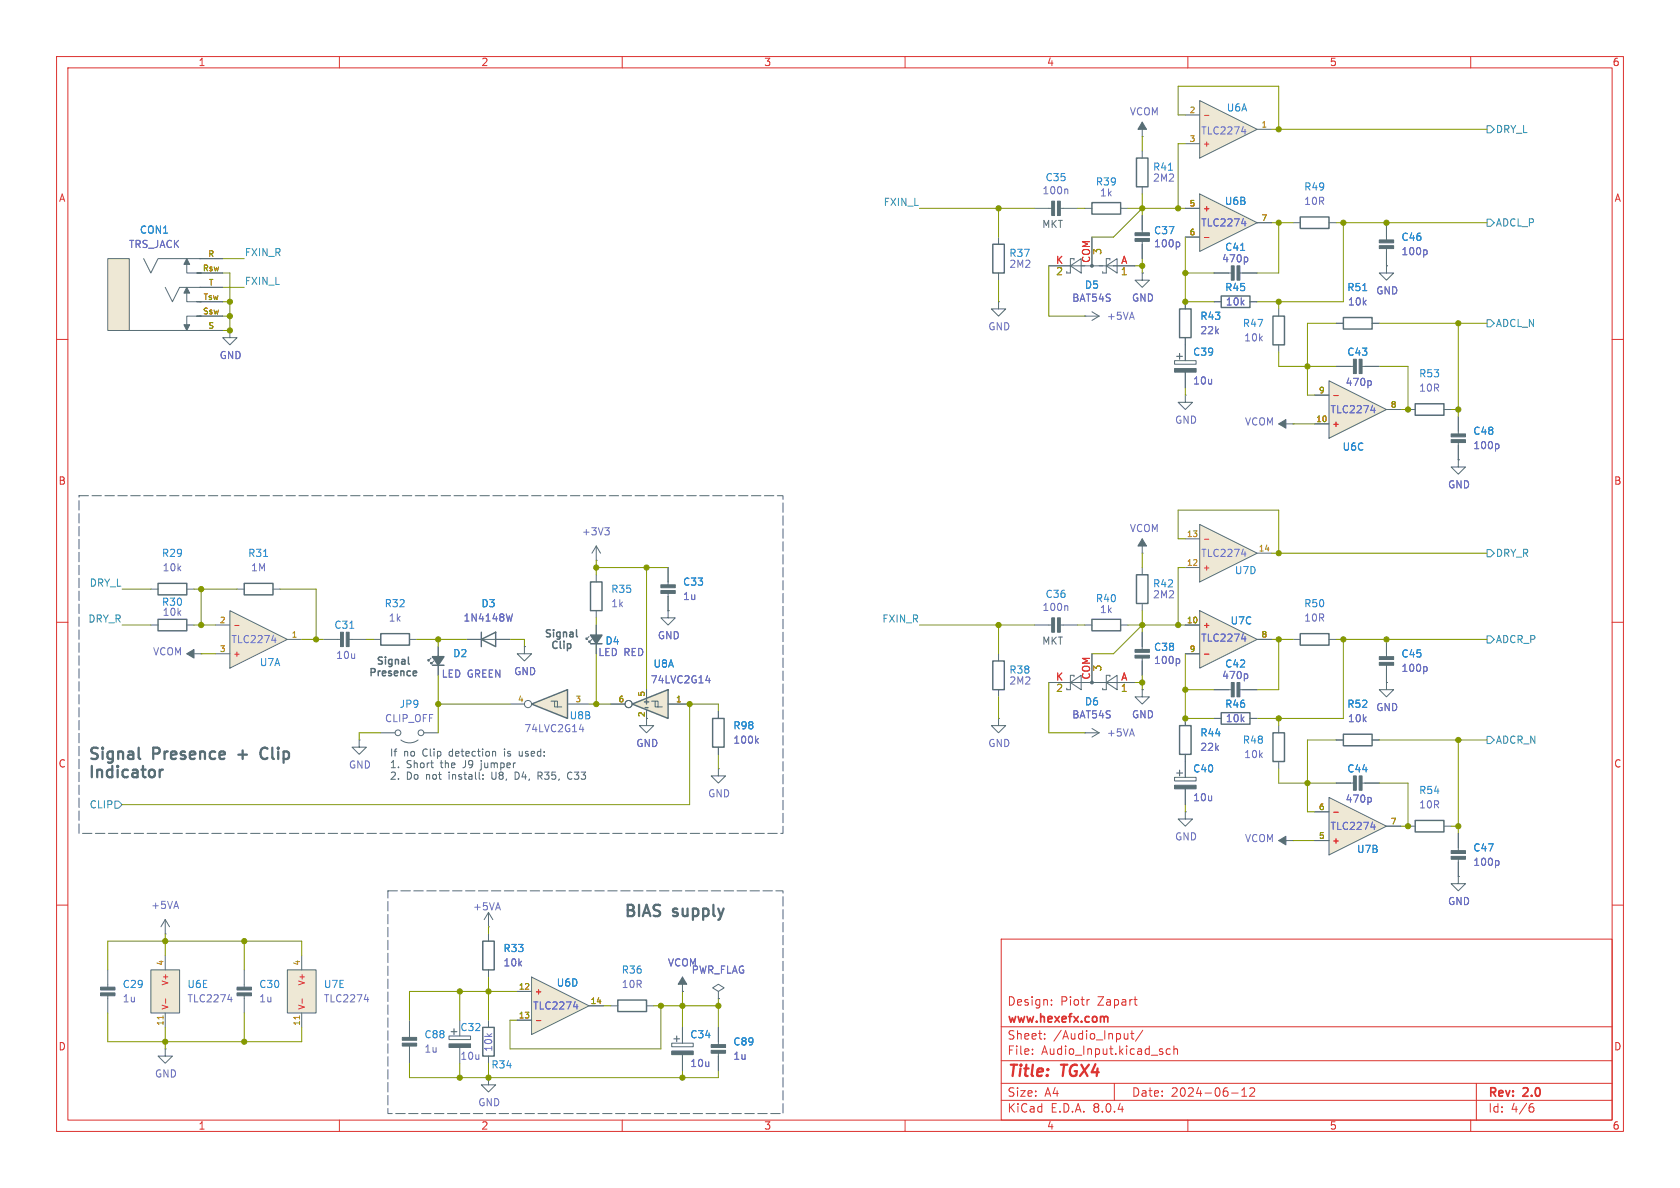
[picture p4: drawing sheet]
<svg xmlns="http://www.w3.org/2000/svg" width="297mm" height="210mm" viewBox="0 0 297 210" stroke-linecap="round" stroke-linejoin="round" font-family="sans-serif">
<defs><g id="words">
<g font-size="2.8" fill="#586e75">
<text x="15.5" y="134.9">Signal</text>
<text x="27.2" y="134.9">Presence</text>
<text x="43" y="134.9">+</text>
<text x="47.8" y="134.9">Clip</text>
<text x="15.5" y="138.1">Indicator</text>
<text x="110.2" y="162.6">BIAS</text>
<text x="119.1" y="162.6">supply</text>
</g>
<g font-size="2.8" fill="#dc322f">
<text x="178" y="190.9">Title:</text>
<text x="187.7" y="190.9">TGX4</text>
</g>
<g font-size="2.1" fill="#dc322f">
<text x="178" y="178">Design:</text>
<text x="187.4" y="178">Piotr</text>
<text x="194.1" y="178">Zapart</text>
<text x="178" y="184">Sheet:</text>
<text x="178" y="181.2">www.hexefx.com</text>
<text x="186.2" y="184">/Audio_Input/</text>
<text x="178" y="186.7">File:</text>
<text x="184.1" y="186.7">Audio_Input.kicad_sch</text>
<text x="178" y="196.9">KiCad</text>
<text x="178" y="194.1">Size:</text>
<text x="184.7" y="194.1">A4</text>
<text x="185.7" y="196.9">E.D.A.</text>
<text x="193.3" y="196.9">8.0.4</text>
<text x="200" y="194.1">Date:</text>
<text x="207" y="194.1">2024-06-12</text>
<text x="263" y="194.3">Rev:</text>
<text x="263" y="196.9">Id:</text>
<text x="267.1" y="196.9">4/6</text>
<text x="269.4" y="194.3">2.0</text>
</g>
<g font-size="1.8" fill="#dc322f">
<text x="35" y="11.9">1</text>
<text x="85" y="11.9">2</text>
<text x="135" y="11.9">3</text>
<text x="185" y="11.9">4</text>
<text x="235" y="11.9">5</text>
<text x="285" y="11.9">6</text>
<text x="10.3" y="35.9">A</text>
<text x="285.3" y="35.9">A</text>
<text x="10.3" y="85.9">B</text>
<text x="285.3" y="85.9">B</text>
<text x="10.3" y="135.9">C</text>
<text x="285.3" y="135.9">C</text>
<text x="10.3" y="185.9">D</text>
<text x="285.3" y="185.9">D</text>
<text x="35" y="199.9">1</text>
<text x="85" y="199.9">2</text>
<text x="135" y="199.9">3</text>
<text x="185" y="199.9">4</text>
<text x="235" y="199.9">5</text>
<text x="285" y="199.9">6</text>
</g>
<g font-size="1.8" fill="#6c71c4">
<text x="199.6" y="20.6">VCOM</text>
<text x="212.3" y="24">TLC2274</text>
<text x="184.2" y="34.5">100n</text>
<text x="194.4" y="34.9">1k</text>
<text x="203.7" y="30.4">R41</text>
<text x="203.7" y="32.3">2M2</text>
<text x="212.3" y="40.2">TLC2274</text>
<text x="230.5" y="36.4">10R</text>
<text x="22.7" y="44">TRS_JACK</text>
<text x="178.3" y="45.6">R37</text>
<text x="178.3" y="47.5">2M2</text>
<text x="203.9" y="43.9">100p</text>
<text x="215.9" y="46.6">470p</text>
<text x="216.5" y="44.6">C41</text>
<text x="247.7" y="45.3">100p</text>
<text x="189.5" y="53.5">BAT54S</text>
<text x="200" y="53.5">GND</text>
<text x="243.2" y="52.2">GND</text>
<text x="174.6" y="58.6">GND</text>
<text x="195.6" y="56.7">+5VA</text>
<text x="212.1" y="59.3">22k</text>
<text x="216.6" y="54.2">10k</text>
<text x="238.2" y="54.2">10k</text>
<text x="38.7" y="63.7">GND</text>
<text x="219.9" y="60.6">10k</text>
<text x="210.8" y="68.2">10u</text>
<text x="237.8" y="68.4">470p</text>
<text x="250.8" y="69.4">10R</text>
<text x="207.6" y="75.1">GND</text>
<text x="220" y="75.4">VCOM</text>
<text x="235.1" y="73.3">TLC2274</text>
<text x="260.4" y="79.6">100p</text>
<text x="255.9" y="86.5">GND</text>
<text x="102.8" y="94.8">+3V3</text>
<text x="199.6" y="94.3">VCOM</text>
<text x="28.7" y="101.2">10k</text>
<text x="44.3" y="101.2">1M</text>
<text x="212.3" y="98.7">TLC2274</text>
<text x="108" y="107.5">1k</text>
<text x="120.7" y="106.3">1u</text>
<text x="203.7" y="104">R42</text>
<text x="203.7" y="106">2M2</text>
<text x="28.7" y="109.1">10k</text>
<text x="40.8" y="113.9">TLC2274</text>
<text x="68.6" y="110.1">1k</text>
<text x="81.8" y="110.1">1N4148W</text>
<text x="116.2" y="113.2">GND</text>
<text x="184.2" y="108.2">100n</text>
<text x="194.4" y="108.6">1k</text>
<text x="212.3" y="113.6">TLC2274</text>
<text x="230.5" y="110.1">10R</text>
<text x="27" y="116.1">VCOM</text>
<text x="59.3" y="116.7">10u</text>
<text x="78" y="120">LED GREEN</text>
<text x="90.8" y="119.6">GND</text>
<text x="105.7" y="116.2">LED RED</text>
<text x="106.9" y="114.1">D4</text>
<text x="178.3" y="119.3">R38</text>
<text x="203.9" y="117.6">100p</text>
<text x="216.5" y="118.2">C42</text>
<text x="247.7" y="119">100p</text>
<text x="114.9" y="121">74LVC2G14</text>
<text x="178.3" y="121.2">2M2</text>
<text x="215.9" y="120.2">470p</text>
<text x="243.2" y="125.9">GND</text>
<text x="68" y="127.9">CLIP_OFF</text>
<text x="92.6" y="129.6">74LVC2G14</text>
<text x="129.5" y="131.7">100k</text>
<text x="189.5" y="127.2">BAT54S</text>
<text x="195.6" y="130.4">+5VA</text>
<text x="200" y="127.2">GND</text>
<text x="216.6" y="127.9">10k</text>
<text x="238.2" y="127.9">10k</text>
<text x="61.6" y="136.1">GND</text>
<text x="112.4" y="132.3">GND</text>
<text x="174.6" y="132.3">GND</text>
<text x="212.1" y="132.9">22k</text>
<text x="219.9" y="134.2">10k</text>
<text x="125.1" y="141.1">GND</text>
<text x="210.8" y="141.8">10u</text>
<text x="237.8" y="142.1">470p</text>
<text x="250.8" y="143.1">10R</text>
<text x="207.6" y="148.8">GND</text>
<text x="220" y="149.1">VCOM</text>
<text x="235.1" y="146.9">TLC2274</text>
<text x="260.4" y="153.3">100p</text>
<text x="26.6" y="160.9">+5VA</text>
<text x="83.5" y="161.1">+5VA</text>
<text x="255.9" y="160.2">GND</text>
<text x="88.9" y="171">10k</text>
<text x="118" y="171">VCOM</text>
<text x="122.2" y="172.3">PWR_FLAG</text>
<text x="21.6" y="177.4">1u</text>
<text x="33" y="177.4">TLC2274</text>
<text x="45.7" y="177.4">1u</text>
<text x="57.2" y="177.4">TLC2274</text>
<text x="94.1" y="178.7">TLC2274</text>
<text x="109.8" y="174.9">10R</text>
<text x="27.3" y="190.7">GND</text>
<text x="74.9" y="186.3">1u</text>
<text x="81.3" y="187.6">10u</text>
<text x="87.2" y="186" transform="rotate(-90 87.2 186)">10k</text>
<text x="121.9" y="188.8">10u</text>
<text x="129.5" y="187.6">1u</text>
<text x="84.5" y="195.8">GND</text>
</g>
<g font-size="1.8" fill="#268bd2">
<text x="216.8" y="19.9">U6A</text>
<text x="184.7" y="32.2">C35</text>
<text x="193.6" y="33">R39</text>
<text x="230.5" y="33.9">R49</text>
<text x="24.6" y="41.5">CON1</text>
<text x="203.9" y="41.6">C37</text>
<text x="216.4" y="36.4">U6B</text>
<text x="247.7" y="42.8">C46</text>
<text x="191.7" y="51.2">D5</text>
<text x="216.5" y="51.7">R45</text>
<text x="238.1" y="51.7">R51</text>
<text x="212.1" y="56.7">R43</text>
<text x="219.6" y="58">R47</text>
<text x="210.8" y="63.1">C39</text>
<text x="238.1" y="63.1">C43</text>
<text x="250.8" y="66.9">R53</text>
<text x="260.4" y="77.1">C48</text>
<text x="237.3" y="79.9">U6C</text>
<text x="28.5" y="98.7">R29</text>
<text x="43.8" y="98.7">R31</text>
<text x="218.2" y="101.7">U7D</text>
<text x="28.5" y="107.3">R30</text>
<text x="67.9" y="107.5">R32</text>
<text x="85" y="107.5">D3</text>
<text x="108" y="105">R35</text>
<text x="120.7" y="103.7">C33</text>
<text x="184.7" y="105.9">C36</text>
<text x="193.6" y="106.7">R40</text>
<text x="230.5" y="107.5">R50</text>
<text x="59" y="111.4">C31</text>
<text x="217.4" y="110.6">U7C</text>
<text x="45.8" y="118">U7A</text>
<text x="80" y="116.4">D2</text>
<text x="115.4" y="118.2">U8A</text>
<text x="203.9" y="115.3">C38</text>
<text x="247.7" y="116.4">C45</text>
<text x="70.6" y="125.3">JP9</text>
<text x="191.7" y="124.9">D6</text>
<text x="216.5" y="125.3">R46</text>
<text x="238.1" y="125.3">R52</text>
<text x="100.6" y="127.4">U8B</text>
<text x="129.5" y="129.1">R98</text>
<text x="212.1" y="130.4">R44</text>
<text x="219.6" y="131.7">R48</text>
<text x="210.8" y="136.8">C40</text>
<text x="238.1" y="136.8">C44</text>
<text x="250.8" y="140.6">R54</text>
<text x="239.8" y="151">U7B</text>
<text x="260.4" y="150.7">C47</text>
<text x="88.9" y="168.5">R33</text>
<text x="109.8" y="172.3">R36</text>
<text x="21.6" y="174.9">C29</text>
<text x="33" y="174.9">U6E</text>
<text x="45.7" y="174.9">C30</text>
<text x="57.2" y="174.9">U7E</text>
<text x="98.3" y="174.6">U6D</text>
<text x="74.9" y="183.7">C88</text>
<text x="81.3" y="182.5">C32</text>
<text x="121.9" y="183.7">C34</text>
<text x="129.5" y="185">C89</text>
<text x="86.8" y="189.1">R34</text>
</g>
<g font-size="1.8" fill="#2aa198">
<text x="264.4" y="23.7">DRY_L</text>
<text x="156.1" y="36.5">FXIN_L</text>
<text x="264.4" y="40.2">ADCL_P</text>
<text x="43.2" y="45.4">FXIN_R</text>
<text x="43.2" y="50.5">FXIN_L</text>
<text x="264.4" y="58">ADCL_N</text>
<text x="264.4" y="98.7">DRY_R</text>
<text x="15.8" y="103.8">DRY_L</text>
<text x="15.5" y="110.1">DRY_R</text>
<text x="155.9" y="110.1">FXIN_R</text>
<text x="264.4" y="113.9">ADCR_P</text>
<text x="264.4" y="131.7">ADCR_N</text>
<text x="15.8" y="143.1">CLIP</text>
</g>
<g font-size="1.8" fill="#586e75">
<text x="184.1" y="40.4">MKT</text>
<text x="96.1" y="113">Signal</text>
<text x="65" y="119.9">Presence</text>
<text x="66.4" y="117.9">Signal</text>
<text x="97.2" y="115.1">Clip</text>
<text x="184.1" y="114.1">MKT</text>
<text x="68.8" y="134">If</text>
<text x="68.8" y="136">1.</text>
<text x="71.3" y="134">no</text>
<text x="71.8" y="136">Short</text>
<text x="74.8" y="134">Clip</text>
<text x="78" y="136">the</text>
<text x="79.7" y="134">detection</text>
<text x="82.1" y="136">J9</text>
<text x="85.5" y="136">jumper</text>
<text x="89.6" y="134">is</text>
<text x="92.4" y="134">used:</text>
<text x="68.8" y="138">2.</text>
<text x="71.8" y="138">Do</text>
<text x="75.4" y="138">not</text>
<text x="79.6" y="138">install:</text>
<text x="87.4" y="138">U8,</text>
<text x="91.7" y="138">D4,</text>
<text x="95.9" y="138">R35,</text>
<text x="101.4" y="138">C33</text>
</g>
<g font-size="1.8" fill="#cb4b16">
<text x="186.6" y="46.7">K</text>
<text x="192.8" y="46.6" transform="rotate(-90 192.8 46.6)">COM</text>
<text x="198.1" y="46.7">A</text>
<text x="186.6" y="120.4">K</text>
<text x="192.8" y="120.2" transform="rotate(-90 192.8 120.2)">COM</text>
<text x="198.1" y="120.4">A</text>
</g>
<g font-size="1.8" fill="#b58900">
<text x="195" y="45.2" transform="rotate(-90 195 45.2)">3</text>
<text x="186.6" y="49">2</text>
<text x="198" y="49">1</text>
<text x="195" y="118.8" transform="rotate(-90 195 118.8)">3</text>
<text x="186.6" y="122.6">2</text>
<text x="198" y="122.6">1</text>
</g>
<g font-size="1.4" fill="#b58900">
<text x="210.2" y="20.1">2</text>
<text x="222.9" y="22.6">1</text>
<text x="210.2" y="25.1">3</text>
<text x="210.2" y="36.6">5</text>
<text x="210.2" y="41.7">6</text>
<text x="222.9" y="39.1">7</text>
<text x="36.7" y="45.5">R</text>
<text x="35.8" y="48">Rsw</text>
<text x="35.9" y="53.1">Tsw</text>
<text x="36.8" y="50.5">T</text>
<text x="35.8" y="55.6">Ssw</text>
<text x="36.7" y="58.2">S</text>
<text x="233.1" y="69.6">9</text>
<text x="232.6" y="74.7">10</text>
<text x="245.8" y="72.1">8</text>
<text x="209.7" y="95">13</text>
<text x="209.7" y="100.1">12</text>
<text x="222.4" y="97.5">14</text>
<text x="38.8" y="110.2">2</text>
<text x="51.5" y="112.8">1</text>
<text x="209.7" y="110.2">10</text>
<text x="222.9" y="112.8">8</text>
<text x="38.8" y="115.3">3</text>
<text x="210.2" y="115.3">9</text>
<text x="91.5" y="124.2">4</text>
<text x="101.6" y="124.2">3</text>
<text x="109.2" y="124.2">6</text>
<text x="114" y="123.3" transform="rotate(-90 114 123.3)">5</text>
<text x="119.4" y="124.2">1</text>
<text x="233.1" y="143.3">6</text>
<text x="233.1" y="148.3">5</text>
<text x="245.8" y="145.8">7</text>
<text x="29" y="170.8" transform="rotate(-90 29 170.8)">4</text>
<text x="53.1" y="170.8" transform="rotate(-90 53.1 170.8)">4</text>
<text x="91.6" y="175">12</text>
<text x="104.3" y="177.5">14</text>
<text x="29" y="181.4" transform="rotate(-90 29 181.4)">11</text>
<text x="53.1" y="181.4" transform="rotate(-90 53.1 181.4)">11</text>
<text x="91.6" y="180.1">13</text>
</g>
<g font-size="1.4" fill="#cb4b16">
<text x="212.6" y="26.1">+</text>
<text x="212.6" y="37.6">+</text>
<text x="235.5" y="75.7">+</text>
<text x="212.6" y="101.1">+</text>
<text x="212.6" y="111.2">+</text>
<text x="41.1" y="116.3">+</text>
<text x="235.5" y="149.3">+</text>
<text x="29.9" y="178.6" transform="rotate(-90 29.9 178.6)">V-</text>
<text x="29.9" y="174.3" transform="rotate(-90 29.9 174.3)">V+</text>
<text x="54.1" y="178.6" transform="rotate(-90 54.1 178.6)">V-</text>
<text x="54.1" y="174.3" transform="rotate(-90 54.1 174.3)">V+</text>
<text x="94.5" y="176">+</text>
</g>
<text font-size="1.4" fill="#586e75" x="114" y="126.9" transform="rotate(-90 114 126.9)">2</text>
</g></defs>
<g fill="none" stroke="#dc322f" stroke-width=".18">
<path d="M10 10h277v190h-277zM12 12h273v186h-273zM60 10v2M110 10v2M160 10v2M210 10v2M260 10v2M10 60h2M285 60h2M10 110h2M285 110h2M10 160h2"/>
<path d="M285 160h2M177 166h108v32h-108zM185.9 177.6v.1M185.9 176.8v.1M192.5 176.7h.1M200.5 176.7h.5M200.7 177.6l.3 .1M60 198v2M110 198v2M160 198v2M177 194.5h108M177 191.5h108"/>
<path d="M177 187.5h108M177 181.5h108M182.5 186.3v.1M182.5 185.5v.1M184.7 183.6v.1M184.7 182.8v.1M197 191.5v3M199.4 182.7v1M199.4 183.6l-.2 .1M199.9 182.7h.6M200.1 182.2v1.3l.4 .2M202 182.1l-1.3 2"/>
<path d="M206.9 185.5l-.4-.1-.3 .3v.4l.1 .2h.6M207.5 185.5l.2-.1 .4 .1 .1 .9M207.5 184.9v1.5M210 198v2M217.7 193.2h1.2M219.5 193.8h.9M219.5 192.7l.5-.4v1.5M221 192.4l.5-.1 .2 .1 .1 .3-.9 1.1h.9M260 198v2M261 191.5v6.5M270.6 195.7h.3l.3 .3-.1 .5-.5 .1M271 195.1l-.4 .1"/>
</g>
<path d="M195.4 179.7l.4 .1v.1v.8" fill="none" stroke="#dc322f" stroke-width=".3"/>
<path d="M200.9 27.9h2v5.1h-2zM225 55.9h2.1v5.1h-2.1zM225 129.5h2.1v5.1h-2.1zM250.2 145h5.1v2.1h-5.1z" fill="none" stroke="#586e75" stroke-width=".25"/>
<g fill="none" stroke="#586e75" stroke-width=".18">
<path d="M201.9 24.1h.1M201.9 21.6v2.5M201.9 26.7v1.2M201.9 33v1.3M226.1 54.6v1.3M226.1 61v1.2M226.1 128.3v1.2M226.1 134.6v1.3M226.1 148.6h2.5M228.6 148.6h.1M248.9 146.1h1.3M255.3 146.1h1.2"/>
<path d="M257.8 154.9v1.3h1.3l-1.3 1.3-1.3-1.3h1.3M257.8 154.9h.1M257.8 147.3v3.3M257.8 151.6v3.3"/>
</g>
<g fill="#586e75" stroke="#586e75" stroke-width=".18">
<path d="M201.9 21.6l.8 1.3h-1.5z"/>
<path d="M226.1 148.6l1.2-.8v1.6z"/>
<path d="M256.5 151.4h2.6v.5h-2.6z"/>
<path d="M256.5 150.4h2.6v.5h-2.6z"/>
</g>
<path d="M206.6 30.1h.7" fill="none" stroke="#268bd2" stroke-width=".18"/>
<path d="M264.8 152.1l.2 .3v.3l-.2 .3" fill="none" stroke="#6c71c4" stroke-width=".18"/>
<path d="M234.9 141l10.2 5.1-10.2 5z" fill="#eee8d5"/>
<g fill="none" stroke="#586e75" stroke-width=".18">
<path d="M201.9 48.3v1.2h1.3l-1.3 1.3-1.2-1.3h1.2M201.9 48.3h.1M236.2 57.2h1.3M242.6 57.2h1.2M226.1 74.9h2.5M228.6 74.9h.1M236.2 64.8h3.3M240.5 64.8h3.3M248.9 72.4h1.3M255.3 72.4h1.2M236.2 138.4h3.3M240.5 138.4h3.3"/>
<path d="M232.4 148.6h2.5M232.4 143.5h2.5M234.9 141l10.2 5.1-10.2 5zM245.1 146.1h2.5"/>
</g>
<path d="M235.8 143.6h.8" fill="none" stroke="#cb4b16" stroke-width=".18"/>
<path d="M242.2 67.3l.2 .2v.4l-.2 .2M242.2 141l.2 .2v.4l-.2 .2M242.4 146.2h.7M243 145.8v.8" fill="none" stroke="#6c71c4" stroke-width=".18"/>
<g fill="#586e75" stroke="#586e75" stroke-width=".18">
<path d="M239.3 137.2h.5v2.5h-.5z"/>
<path d="M240.3 137.2h.5v2.5h-.5z"/>
<path d="M226.1 74.9l1.2-.7v1.5z"/>
<path d="M239.3 63.5h.5v2.5h-.5z"/>
<path d="M240.3 63.5h.5v2.5h-.5z"/>
</g>
<path d="M237.5 56.1h5.1v2.1h-5.1zM250.2 71.4h5.1v2h-5.1z" fill="none" stroke="#586e75" stroke-width=".25"/>
<path d="M240.9 51.4h.7" fill="none" stroke="#268bd2" stroke-width=".18"/>
<path d="M234.9 67.3l10.2 5.1-10.2 5.1z" fill="#eee8d5"/>
<path d="M232.4 74.9h2.5M232.4 69.9h2.5M234.9 67.3l10.2 5.1-10.2 5.1zM245.1 72.4h2.5M257.8 73.7v3.3M257.8 78v3.3M257.8 81.3v1.3h1.3l-1.3 1.2-1.3-1.2h1.3M257.8 81.3h.1" fill="none" stroke="#586e75" stroke-width=".18"/>
<path d="M235.8 69.9h.8" fill="none" stroke="#cb4b16" stroke-width=".18"/>
<path d="M242.4 72.5h.7M243 72.1v.9M264.8 78.5l.2 .2v.4l-.2 .2" fill="none" stroke="#6c71c4" stroke-width=".18"/>
<g fill="#586e75" stroke="#586e75" stroke-width=".18">
<path d="M256.5 77.7h2.6v.5h-2.6z"/>
<path d="M256.5 76.7h2.6v.5h-2.6z"/>
</g>
<path d="M50.8 171.5h5.1v7.6h-5.1z" fill="#eee8d5"/>
<g fill="none" stroke="#586e75" stroke-width=".18">
<path d="M182.9 36.8h3.3M187.2 36.8h3.3M191.8 36.8h1.2M198.1 36.8h1.3M201.9 38.1v3.3M176.5 53.3v1.3h1.3l-1.3 1.3-1.2-1.3h1.2M176.5 53.3h.1M176.5 41.9v1.3M176.5 48.3v1.2M185.4 47h15.3M189.2 47l1.9-1.3v2.6zM189.9 46v-.3h-.7v2.6h-.6v-.3"/>
<path d="M191.8 55.9h.1M191.8 55.9h2.5M193 41.9v5.1M193 55.1l1.3 .8M194.3 55.9l-1.3 .7M195.6 47l1.9-1.3v2.6zM196.2 46v-.3h-.6v2.6h-.7v-.3M201.9 42.4v3.3M209.5 53.3v1.3M209.5 59.7v4.1M207.6 63.8h3.9v.6h-3.9zM209.5 69.9v1.2h1.3l-1.3 1.3-1.2-1.3h1.2"/>
<path d="M209.5 69.9h.1M209.5 65.7v2.9M33 115.6h2.6M35.6 115.6h.1M189.9 119.6v-.2h-.7v2.5h-.6v-.2M193 115.6v5.1M196.2 119.6v-.2h-.6v2.5h-.7v-.2M201.9 111.8v3.3M201.9 116.1v3.3M245.1 113v3.3M245.1 117.3v3.4M185.4 120.7h15.3"/>
<path d="M189.2 120.7l1.9-1.3v2.5zM191.8 129.5h.1M191.8 129.5h2.5M193 128.8l1.3 .7M194.3 129.5l-1.3 .8M195.6 120.7l1.9-1.3v2.5zM201.9 121.9v1.3h1.3l-1.3 1.3-1.2-1.3h1.2M201.9 121.9h.1M207.6 137.4h3.9v.6h-3.9zM209.5 127v1.3M209.5 133.4v4M209.5 139.3v2.9"/>
<path d="M245.1 120.7v1.2h1.3l-1.3 1.3-1.3-1.3h1.3M245.1 120.7h.1M209.5 143.5v1.3h1.3l-1.3 1.3-1.2-1.3h1.2M209.5 143.5h.1M29.2 165.1h.1M29.2 162.6l-.8 1.2M29.2 162.6v2.5M29.2 162.6l.8 1.2M43.2 171.5v3.3M43.2 175.8v3.3M50.8 171.5h5.1v7.6h-5.1zM53.3 168.9v2.6"/>
<path d="M53.3 179.1v2.5"/>
</g>
<path d="M53.4 176.6v.7" fill="none" stroke="#cb4b16" stroke-width=".18"/>
<path d="M53 179.6v.5" fill="none" stroke="#b58900" stroke-width=".18"/>
<path d="M188.6 33.4l.2 .2v.7M208.3 42.8l.3 .2v.4l-.3 .2M208.3 116.4l.3 .3v.4l-.3 .2M252.1 117.8l.2 .3v.3l-.2 .3M64.4 176.7h.8M65 176.3v.8" fill="none" stroke="#6c71c4" stroke-width=".18"/>
<g fill="#586e75" stroke="#586e75" stroke-width=".18">
<path d="M41.9 175.5h2.5v.5h-2.5z"/>
<path d="M41.9 174.5h2.5v.5h-2.5z"/>
<path d="M243.8 117.1h2.6v.5h-2.6z"/>
<path d="M243.8 116.1h2.6v.5h-2.6z"/>
<path d="M200.7 115.8h2.5v.5h-2.5z"/>
<path d="M200.7 114.8h2.5v.5h-2.5z"/>
<path d="M207.6 138.8h3.9v.6h-3.9z"/>
<path d="M185.9 35.6h.5v2.5h-.5z"/>
<path d="M186.9 35.6h.6v2.5h-.6z"/>
<path d="M200.7 42.2h2.5v.5h-2.5z"/>
<path d="M200.7 41.1h2.5v.6h-2.5z"/>
<path d="M207.6 65.2h3.9v.6h-3.9z"/>
<path d="M33 115.6l1.3-.8v1.5z"/>
<circle cx="193" cy="47" r=".25"/>
<circle cx="193" cy="120.6" r=".25"/>
</g>
<path d="M208 63h1M208.5 62.5v1M208 136.7h1M208.5 136.1v1.1" fill="none" stroke="#586e75" stroke-width=".2"/>
<path d="M193 35.8h5.1v2h-5.1zM175.5 43.2h2v5.1h-2zM208.5 54.6h2.1v5.1h-2.1zM208.5 128.3h2.1v5.1h-2.1z" fill="none" stroke="#586e75" stroke-width=".25"/>
<path d="M111.8 124.5l6.3-2.6v5.1z" fill="#eee8d5"/>
<g fill="none" stroke="#586e75" stroke-width=".18">
<path d="M104.1 112.5l-.5 .5v-.2v.2h.3M104.6 113l-.5 .5v-.2v.2h.3M105.4 110.5v5.1M118.1 108v1.2h1.3l-1.3 1.3-1.3-1.3h1.3M118.1 108h.1M118.1 100.3v3.3M118.1 104.6v3.4M107.9 124.5h2.6M114.3 121.9v1.5M114.3 125.6v1.4M115.2 124h.6M115.8 124h.5v1h-.5z"/>
<path d="M116.3 125h.8M118.1 124.5h3.8M127 135.9v1.3h1.3l-1.3 1.2-1.3-1.2h1.3M127 135.9h.1M127 125.7v1.3M127 132.1v1.3"/>
<circle cx="111.1" cy="124.5" r=".63"/>
</g>
<path d="M104.4 113.8h2M111.8 124.5l6.3-2.6v5.1zM113.9 124.1h.8M114 125.1h.6M114.3 123.7v.8M126 127h2v5.1h-2z" fill="none" stroke="#586e75" stroke-width=".25"/>
<path d="M125.4 119.9v.8M124.8 120.3h.8M133.7 130.9l.4 .5M134.1 130.5l-.5 .5" fill="none" stroke="#6c71c4" stroke-width=".18"/>
<g fill="#586e75" stroke="#586e75" stroke-width=".18">
<path d="M116.8 104.4h2.6v.5h-2.6z"/>
<path d="M116.8 103.4h2.6v.5h-2.6z"/>
</g>
<path d="M104.4 112.3h2l-1 1.5z" fill="#586e75" stroke="#586e75" stroke-width=".25"/>
<path d="M94 124.5l6.3-2.6v5.1z" fill="#eee8d5"/>
<g fill="none" stroke="#586e75" stroke-width=".18">
<path d="M26.7 110.5h1.2M33 110.5h1.3M57.1 113h3.4M61.5 113h3.3M76.2 116.3l-.5 .5v-.2v.2h.2M76.7 116.8l-.5 .5v-.2v.2h.3M77.5 114.3v5.1M92.7 114.3v1.3h1.3l-1.3 1.2-1.3-1.2h1.3M92.7 114.3h.1M63.5 130.8v1.3h1.3l-1.3 1.3-1.3-1.3h1.3M63.5 130.8h.1M67.3 129.5h2.5"/>
<path d="M70.9 130.8a2.54 2.54 0 0 0 3 0M74.9 129.5h2.6M90.2 124.5h2.5M97.4 124h.6M98 124h.6v1h-.6zM98.6 125h.7M100.3 124.5h3.8M114.3 127v1.3h1.3l-1.3 1.2-1.3-1.2h1.3"/>
<circle cx="70.4" cy="129.5" r=".51"/>
<circle cx="74.4" cy="129.5" r=".51"/>
<circle cx="93.3" cy="124.5" r=".63"/>
</g>
<path d="M27.9 109.5h5.1v2h-5.1zM76.5 117.6h2M94 124.5l6.3-2.6v5.1z" fill="none" stroke="#586e75" stroke-width=".25"/>
<path d="M102.4 128.9h.8M103 128.5v.9" fill="none" stroke="#6c71c4" stroke-width=".18"/>
<path d="M76.5 116.1h2l-1 1.5z" fill="#586e75" stroke="#586e75" stroke-width=".25"/>
<g fill="#586e75" stroke="#586e75" stroke-width=".18">
<path d="M60.2 111.8h.5v2.5h-.5z"/>
<path d="M61.2 111.8h.5v2.5h-.5z"/>
</g>
<path d="M61.8 111.1h.8" fill="none" stroke="#268bd2" stroke-width=".18"/>
<path d="M40.6 108l10.2 5-10.2 5.1z" fill="#eee8d5"/>
<g fill="none" stroke="#586e75" stroke-width=".18">
<path d="M105.4 99.1h.1M105.4 96.5l-.8 1.3M105.4 96.5v2.6M105.4 96.5l.8 1.3M38.1 110.5h2.5M38.1 115.6h2.5M40.6 108l10.2 5-10.2 5.1zM50.8 113h2.5M66 113h1.3M72.4 113h1.3M82.5 113h7.7M105.4 101.6v1.3"/>
<path d="M105.4 108v1.2M86.4 180.3v1.3M86.4 186.7v1.3"/>
</g>
<path d="M41.5 110.6h.8" fill="none" stroke="#cb4b16" stroke-width=".18"/>
<path d="M106.9 93.3h.8l-.4 .5M107.5 93.8l.2 .2v.3l-.2 .3M48 113.2h.8M48.6 112.8v.8M90.6 108.5l-.3 1.3" fill="none" stroke="#6c71c4" stroke-width=".18"/>
<path d="M67.3 112h5.1v2h-5.1zM85.1 113l2.5-1.2v2.5zM85.1 111.8v2.5M104.4 102.9h2v5.1h-2zM85.3 181.6h2.1v5.1h-2.1z" fill="none" stroke="#586e75" stroke-width=".25"/>
<path d="M26.7 171.5h5v7.6h-5z" fill="#eee8d5"/>
<path d="M19 171.5v3.3M19 175.8v3.3M26.7 171.5h5v7.6h-5zM29.2 168.9v2.6M29.2 179.1v2.5M86.4 163.8h.1M86.4 161.3l-.8 1.3M86.4 161.3v2.5M86.4 161.3l.7 1.3M29.2 185.4v1.3h1.3l-1.3 1.3-1.3-1.3h1.3M29.2 185.4h.1" fill="none" stroke="#586e75" stroke-width=".18"/>
<path d="M29.3 176.6v.7" fill="none" stroke="#cb4b16" stroke-width=".18"/>
<path d="M28.8 179.6v.5" fill="none" stroke="#b58900" stroke-width=".18"/>
<path d="M40.3 176.7h.8M40.9 176.3v.8" fill="none" stroke="#6c71c4" stroke-width=".18"/>
<g fill="#586e75" stroke="#586e75" stroke-width=".18">
<path d="M17.8 175.5h2.5v.5h-2.5z"/>
<path d="M17.8 174.5h2.5v.5h-2.5z"/>
</g>
<path d="M94 172.7l10.1 5.1-10.1 5.1z" fill="#eee8d5"/>
<g fill="none" stroke="#586e75" stroke-width=".18">
<path d="M182.9 110.5h3.3M187.2 110.5h3.3M86.4 165.1v1.3M86.4 171.5v1.2M91.4 175.3h2.6M94 172.7l10.1 5.1-10.1 5.1zM104.1 177.8h2.6M107.9 177.8h1.3M114.3 177.8h1.3M120.6 175.3h.1M120.6 172.7v2.6M127 175.3l1-.7-1-.6-1 .6 1 .7v1.2"/>
<path d="M127 176.5h.1M72.4 180.3v3.3M72.4 184.7v3.3M79.4 183.1h3.8v.7h-3.8zM81.3 180.3v2.8M81.3 185.1v2.9M86.4 190.5v1.3h1.2l-1.2 1.2-1.3-1.2h1.3M86.4 190.5h.1M91.4 180.3h2.6M118.7 184.4h3.9v.6h-3.9zM120.6 181.6v2.8M120.6 186.3v2.9"/>
<path d="M127 181.6v3.3M127 185.9v3.3"/>
</g>
<path d="M94.8 180.4h.8" fill="none" stroke="#cb4b16" stroke-width=".18"/>
<path d="M188.6 107.1l.2 .2v.6M101.4 178h.8M102 177.5v.9" fill="none" stroke="#6c71c4" stroke-width=".18"/>
<g fill="#586e75" stroke="#586e75" stroke-width=".18">
<path d="M79.4 184.5h3.8v.7h-3.8z"/>
<path d="M71.1 184.4h2.6v.5h-2.6z"/>
<path d="M71.1 183.4h2.6v.5h-2.6z"/>
<path d="M185.9 109.2h.5v2.6h-.5z"/>
<path d="M186.9 109.2h.6v2.6h-.6z"/>
<path d="M120.6 172.7l.8 1.3h-1.5z"/>
<path d="M118.7 185.8h3.9v.6h-3.9z"/>
<path d="M125.7 185.7h2.6v.5h-2.6z"/>
<path d="M125.7 184.7h2.6v.5h-2.6z"/>
</g>
<path d="M79.8 182.4h1M80.3 181.9v1M119.1 183.6h1M119.6 183.1v1.1" fill="none" stroke="#586e75" stroke-width=".2"/>
<path d="M85.3 166.4h2.1v5.1h-2.1zM109.2 176.8h5.1v2h-5.1z" fill="none" stroke="#586e75" stroke-width=".25"/>
<path d="M19 45.7h3.9v12.7h-3.9z" fill="#eee8d5"/>
<g fill="none" stroke="#586e75" stroke-width=".18">
<path d="M19 45.7h3.9v12.7h-3.9zM22.9 58.4h16.5M25.4 45.7l1.3 2.6 1.2-2.6h7.7M29.2 50.8l1.3 2.5 1.2-2.5h3.9M33 50.8v2.5h2.6h-.8M33 45.7v2.6h2.6h-.8M34.8 55.9h.8h-2.6v2.5M35.3 45.7h4.1M35.3 48.3h4.1M35.3 55.9h4.1M35.3 50.8h4.1M35.3 53.3h4.1"/>
<path d="M40.6 58.4v1.3h1.3l-1.3 1.3-1.2-1.3h1.2M40.6 58.4h.1M26.7 104.1h1.2M33 104.1h1.3M41.9 104.1h1.3M48.3 104.1h1.2"/>
</g>
<g fill="#586e75" stroke="#586e75" stroke-width=".18">
<path d="M32.5 57.4h1l-.5 1z"/>
<path d="M33 50.8l.5 1h-1z"/>
<path d="M33 45.7l.5 1h-1z"/>
</g>
<path d="M27.9 103.1h5.1v2.1h-5.1zM43.2 103.1h5.1v2.1h-5.1z" fill="none" stroke="#586e75" stroke-width=".25"/>
<path d="M46.6 98.4h.7" fill="none" stroke="#268bd2" stroke-width=".18"/>
<path d="M212.1 17.8l10.1 5.1-10.1 5z" fill="#eee8d5"/>
<path d="M212.1 17.8l10.1 5.1-10.1 5zM209.5 20.3h2.6M209.5 25.4h2.6M222.2 22.9h2.6" fill="none" stroke="#586e75" stroke-width=".18"/>
<path d="M212.9 20.4h.8" fill="none" stroke="#cb4b16" stroke-width=".18"/>
<path d="M219.5 23.3h.8M220.1 22.8v.9" fill="none" stroke="#6c71c4" stroke-width=".18"/>
<path d="M212.1 92.7l10.1 5.1-10.1 5.1z" fill="#eee8d5"/>
<path d="M209.5 95.3h2.6M212.1 92.7l10.1 5.1-10.1 5.1zM222.2 97.8h2.6M209.5 100.3h2.6M214.6 127h1.3M221 127h1.2" fill="none" stroke="#586e75" stroke-width=".18"/>
<path d="M212.9 95.3h.8" fill="none" stroke="#cb4b16" stroke-width=".18"/>
<path d="M219.5 97.9h.8M220.1 97.5v.9" fill="none" stroke="#6c71c4" stroke-width=".18"/>
<path d="M215.9 126h5.1v2h-5.1z" fill="none" stroke="#586e75" stroke-width=".25"/>
<path d="M212.1 108l10.1 5-10.1 5.1z" fill="#eee8d5"/>
<path d="M201.9 97.8h.1M201.9 95.3v2.5M201.9 100.3v1.3M201.9 106.7v1.3M209.5 110.5h2.6M209.5 115.6h2.6M212.1 108l10.1 5-10.1 5.1zM222.2 113h2.6M214.6 121.9h3.3M218.9 121.9h3.3M236.2 130.8h1.3M242.6 130.8h1.2" fill="none" stroke="#586e75" stroke-width=".18"/>
<path d="M212.9 115.6h.8" fill="none" stroke="#cb4b16" stroke-width=".18"/>
<path d="M219.5 112.9h.8M220.1 112.5v.9M220.3 119.1l.3 .3v.3l-.3 .3" fill="none" stroke="#6c71c4" stroke-width=".18"/>
<g fill="#586e75" stroke="#586e75" stroke-width=".18">
<path d="M217.7 120.7h.5v2.5h-.5z"/>
<path d="M218.7 120.7h.5v2.5h-.5z"/>
<path d="M201.9 95.3l.8 1.2h-1.5z"/>
</g>
<path d="M200.9 101.6h2v5.1h-2zM237.5 129.8h5.1v2h-5.1z" fill="none" stroke="#586e75" stroke-width=".25"/>
<path d="M212.1 34.3l10.1 5.1-10.1 5.1z" fill="#eee8d5"/>
<g fill="none" stroke="#586e75" stroke-width=".18">
<path d="M201.9 38.1v2.5M209.5 36.8h2.6M212.1 34.3l10.1 5.1-10.1 5.1zM222.2 39.4h2.6M228.6 39.4h1.3M234.9 39.4h1.3M245.1 39.4v3.3M35.3 48.3h4.1M35.3 53.3h4.1M35.3 45.7h4.1M35.3 58.4h4.1M35.3 55.9h4.1"/>
<path d="M35.3 50.8h4.1M40.6 58.4h.1M185.4 47h3.8M193 41.9v5.1M196.8 47h3.9M201.9 48.3h.1M201.9 43.2v2.5M209.5 41.9h2.6M209.5 53.3v1.3M209.5 59.7v4.1M214.6 48.3h3.3M214.6 53.3h1.3"/>
<path d="M218.9 48.3h3.3M221 53.3h1.2M236.2 57.2h1.3M242.6 57.2h1.2M245.1 47v1.3h1.3l-1.3 1.2-1.3-1.2h1.3M245.1 47h.1M245.1 43.7v3.3M209.5 65.7v2.9M232.4 74.9h2.5M232.4 69.9h2.5M236.2 64.8h2.6M241.3 64.8h2.5"/>
<path d="M245.1 72.4h2.5M257.8 73.7v2.5M257.8 78.7v2.6M257.8 81.3h.1M77.5 114.3v1.8M77.5 117.6v1.8M82.5 113h2.6M87.6 113h2.6M92.7 114.3h.1M105.4 110.5v1.8M105.4 113.8v1.8M118.1 108h.1"/>
<path d="M118.1 100.3v2.6M118.1 105.4v2.6M176.5 115.6v1.2M191.8 110.5h1.2M193 115.6v5.1M198.1 110.5h1.3M201.9 111.8v2.5M201.9 116.8v2.6M209.5 110.5h2.6M209.5 115.6h2.6M222.2 113h2.6M228.6 113h1.3"/>
<path d="M234.9 113h1.3M245.1 113v2.6M245.1 118.1v2.6M84.8 136.1h.1M85.4 137.6v.2M85.4 137v.1M87.3 132.8l.3 .2v.7M91.1 136.5v1.3h.3M91.8 132.8v.7l.2 .2M95.1 137.2h.5M95.4 137.2l.4 .6M95.6 136.5h-.5v1.3"/>
<path d="M100.9 136.5a.64 .64 0 0 0-.6 .6 .64 .64 0 0 0 .6 .7M107.9 124.5h2.6M114.3 121.9v1.5M114.3 125.6v1.4M118.1 124.5h3.8M127 125.7v1.3M127 132.1v1.3M176.5 127v1.3h1.3l-1.3 1.2-1.2-1.2h1.2M176.5 127h.1M176.5 121.9v1.3M185.4 120.7h3.8M196.8 120.7h3.9"/>
<path d="M201.9 121.9h.1M209.5 127v1.3M209.5 133.4v4M209.5 139.3v2.9M214.6 121.9h2.6M214.6 127h1.3M219.7 121.9h2.5M221 127h1.2M236.2 130.8h1.3M236.2 138.4h2.6M241.3 138.4h2.5M242.6 130.8h1.2"/>
<path d="M245.1 120.7h.1M232.4 148.6h2.5M232.4 143.5h2.5M245.1 146.1h2.5M257.8 154.9h.1M257.8 147.3v2.6M257.8 152.4v2.5M86.4 165.1v1.3M86.4 171.5v1.2M91.4 175.3h2.6M104.1 177.8h2.6M120.6 175.3h.1"/>
<path d="M127 176.5h.1M91.4 180.3h2.6M120.6 181.6v2.8M120.6 186.3v2.9M127 181.6v2.6M127 186.7v2.5"/>
<circle cx="111.1" cy="124.5" r=".63"/>
</g>
<path d="M212.9 42h.8M235.8 69.9h.8M212.9 115.6h.8M235.8 143.6h.8M94.8 180.4h.8" fill="none" stroke="#cb4b16" stroke-width=".18"/>
<g fill="none" stroke="#6c71c4" stroke-width=".18">
<path d="M219.5 39.5h.8M220.1 39.1v.8M208.3 42.8l.3 .2v.4l-.3 .2M220.3 45.5l.3 .2v.4l-.3 .2M252.1 44.2l.2 .2v.4l-.2 .2M242.2 67.3l.2 .2v.4l-.2 .2M242.4 72.5h.7M243 72.1v.9M264.8 78.5l.2 .2v.4l-.2 .2M90.6 108.5l-.3 1.3M125.4 119.9v.8M208.3 116.4l.3 .3v.4l-.3 .2"/>
<path d="M219.5 112.9h.8M220.1 112.5v.9M220.3 119.1l.3 .3v.3l-.3 .3M252.1 117.8l.2 .3v.3l-.2 .3M124.8 120.3h.8M133.7 130.9l.4 .5M134.1 130.5l-.5 .5M242.2 141l.2 .2v.4l-.2 .2M242.4 146.2h.7M243 145.8v.8M264.8 152.1l.2 .3v.3l-.2 .3M101.4 178h.8"/>
<path d="M102 177.5v.9"/>
</g>
<g fill="#586e75" stroke="#586e75" stroke-width=".18">
<path d="M217.7 47h.5v2.5h-.5z"/>
<path d="M218.7 47h.5v2.5h-.5z"/>
<path d="M243.8 43.4h2.6v.5h-2.6z"/>
<path d="M243.8 42.4h2.6v.5h-2.6z"/>
</g>
<path d="M219.3 44.3h.7M240.9 51.4h.7" fill="none" stroke="#268bd2" stroke-width=".18"/>
<path d="M229.9 38.4h5v2h-5zM215.9 52.3h5.1v2.1h-5.1zM72.2 116.1v1.1l.2 .2M73.5 118.6l.1 .3-.6 .1M73.6 119.4l-.1 .1M101.9 111.3v1.1l.2 .2M175.5 116.8h2v5.1h-2zM193 109.5h5.1v2h-5.1zM229.9 112h5v2h-5z" fill="none" stroke="#586e75" stroke-width=".25"/>
<path d="M262.9 22.2h.6l.7 .7-.7 .6h-.6zM262.9 38.7h.6l.7 .7-.7 .6h-.6zM262.9 56.5h.6l.7 .7-.7 .6h-.6zM262.9 97.2h.6l.7 .6-.7 .6h-.6zM262.9 112.4h.6l.7 .6-.7 .7h-.6zM262.9 130.2h.6l.7 .6-.7 .6h-.6zM20.3 141.6h.7l.6 .6-.6 .7h-.7z" fill="none" stroke="#2aa198" stroke-width=".18"/>
<path d="M24.6 134.1l.2 .1M28.2 136.1v1.3M28.8 136.1a.51 .51 0 0 0-.6 .3M47.2 132.3a.82 .82 0 0 0-1 .1 .82 .82 0 0 0-.2 .9 .77 .77 0 0 0 .4 .7 .77 .77 0 0 0 .8 .1" fill="none" stroke="#586e75" stroke-width=".4"/>
<path d="M14 87.6h124.4v59.7h-124.4zM68.6 157.5h69.8v39.4h-69.8z" fill="none" stroke="#586e75" stroke-width=".18" stroke-dasharray="1.7 .6"/>
<g fill="none" stroke="#859900" stroke-width=".18">
<path d="M162.6 36.8h20.3M176.5 36.8v5.1M190.5 36.8h1.3M199.4 36.8h10.1M201.9 24.1v2.6M201.9 34.3v3.8M201.9 36.8l-5.1 5.1h-3.8M209.5 20.3h-1.2v-5.1h17.8v7.7M209.5 25.4h-1.2v11.4M224.8 39.4h3.8M224.8 22.9h38.1M226.1 39.4v8.9h-3.9"/>
<path d="M236.2 39.4h26.7M237.5 39.4v13.9h-15.3M39.4 48.3h1.2v10.1h-1.2M39.4 55.9h1.2M39.4 53.3h1.2M39.4 50.8h3.8M39.4 45.7h3.8M176.5 49.5v3.8M185.4 47v8.9h6.4M200.7 47h1.2M201.9 45.7v2.6M209.5 48.3h5.1"/>
<path d="M209.5 41.9v11.4h5.1M226.1 53.3v1.3M236.2 57.2h-5.1v12.7h1.3M243.8 57.2h19.1M257.8 57.2v16.5M209.5 68.6v1.3M226.1 62.2v2.6h10.1M228.6 74.9h3.8M243.8 64.8h5.1v7.6h-1.3M256.5 72.4h1.3M105.4 99.1v2.5M201.9 97.8v2.5"/>
<path d="M209.5 95.3h-1.2v-5.1h17.8v7.6M224.8 97.8h38.1M21.6 104.1h5.1M21.6 110.5h5.1M34.3 104.1h7.6M34.3 110.5h3.8M35.6 115.6h2.5M35.6 104.1v6.4M49.5 104.1h6.4v8.9M53.3 113h3.8M64.8 113h1.2M73.7 113h8.8"/>
<path d="M77.5 113v1.3M77.5 119.4v10.1M90.2 113h2.5v1.3M105.4 109.2v1.3M105.4 115.6v8.9M105.4 100.3h12.7M114.3 100.3v21.6M162.6 110.5h20.3M176.5 110.5v5.1M190.5 110.5h1.3M199.4 110.5h10.1M201.9 110.5l-5.1 5.1h-3.8"/>
<path d="M201.9 108v3.8M201.9 119.4v2.5M209.5 100.3h-1.2v10.2M209.5 115.6v11.4h5.1M224.8 113h3.8M226.1 113v8.9h-3.9M236.2 113h26.7M237.5 113v14h-15.3M67.3 129.5h-3.8v1.3M77.5 124.5h12.7M104.1 124.5h3.8M127 125.7v-1.2h-5.1v17.7h-100.3"/>
<path d="M127 133.4v2.5M176.5 123.2v3.8M185.4 120.7v8.8h6.4M200.7 120.7h1.2M209.5 121.9h5.1M226.1 127v1.3M226.1 135.9v2.5h10.1M236.2 130.8h-5.1v12.7h1.3M243.8 138.4h5.1v7.7h-1.3M243.8 130.8h19.1M257.8 130.8v16.5M209.5 142.2v1.3"/>
<path d="M228.6 148.6h3.8M256.5 146.1h1.3M19 179.1v5.1h34.3v-2.6M29.2 165.1v3.8M43.2 166.4v5.1M43.2 179.1v5.1M53.3 168.9v-2.5h-34.3v5.1M81.3 175.3v5M86.4 163.8v1.3M86.4 172.7v7.6M91.4 175.3h-19v5M106.7 177.8h1.2"/>
<path d="M115.6 177.8h11.4M116.8 177.8v7.6h-26.6v-5.1h1.2M120.6 175.3v6.3M127 176.5v5.1M29.2 181.6v3.8M72.4 188v2.5h54.6v-1.3M81.3 188v2.5M86.4 188v2.5M120.6 189.2v1.3"/>
</g>
<g fill="#859900" stroke="#859900" stroke-width=".18">
<circle cx="209.5" cy="121.9" r=".46"/>
<circle cx="201.9" cy="110.5" r=".46"/>
<circle cx="201.9" cy="120.7" r=".46"/>
<circle cx="209.5" cy="127" r=".46"/>
<circle cx="120.6" cy="177.8" r=".46"/>
<circle cx="116.8" cy="177.8" r=".46"/>
<circle cx="127" cy="177.8" r=".46"/>
<circle cx="105.4" cy="124.5" r=".46"/>
<circle cx="121.9" cy="124.5" r=".46"/>
<circle cx="114.3" cy="100.3" r=".46"/>
<circle cx="105.4" cy="100.3" r=".46"/>
<circle cx="176.5" cy="110.5" r=".46"/>
<circle cx="226.1" cy="39.4" r=".46"/>
<circle cx="226.1" cy="22.9" r=".46"/>
<circle cx="237.5" cy="39.4" r=".46"/>
<circle cx="226.1" cy="53.3" r=".46"/>
<circle cx="245.1" cy="39.4" r=".46"/>
<circle cx="209.5" cy="53.3" r=".46"/>
<circle cx="209.5" cy="48.3" r=".46"/>
<circle cx="226.1" cy="97.8" r=".46"/>
<circle cx="226.1" cy="113" r=".46"/>
<circle cx="208.3" cy="110.5" r=".46"/>
<circle cx="237.5" cy="113" r=".46"/>
<circle cx="245.1" cy="113" r=".46"/>
<circle cx="208.3" cy="36.8" r=".46"/>
<circle cx="176.5" cy="36.8" r=".46"/>
<circle cx="201.9" cy="47" r=".46"/>
<circle cx="201.9" cy="36.8" r=".46"/>
<circle cx="248.9" cy="146.1" r=".46"/>
<circle cx="231.1" cy="138.4" r=".46"/>
<circle cx="226.1" cy="127" r=".46"/>
<circle cx="257.8" cy="130.8" r=".46"/>
<circle cx="257.8" cy="146.1" r=".46"/>
<circle cx="231.1" cy="64.8" r=".46"/>
<circle cx="257.8" cy="57.2" r=".46"/>
<circle cx="248.9" cy="72.4" r=".46"/>
<circle cx="257.8" cy="72.4" r=".46"/>
<circle cx="43.2" cy="184.2" r=".46"/>
<circle cx="29.2" cy="166.4" r=".46"/>
<circle cx="43.2" cy="166.4" r=".46"/>
<circle cx="29.2" cy="184.2" r=".46"/>
<circle cx="86.4" cy="190.5" r=".46"/>
<circle cx="81.3" cy="190.5" r=".46"/>
<circle cx="120.6" cy="190.5" r=".46"/>
<circle cx="86.4" cy="175.3" r=".46"/>
<circle cx="81.3" cy="175.3" r=".46"/>
<circle cx="35.6" cy="110.5" r=".46"/>
<circle cx="35.6" cy="104.1" r=".46"/>
<circle cx="40.6" cy="58.4" r=".46"/>
<circle cx="40.6" cy="55.9" r=".46"/>
<circle cx="55.9" cy="113" r=".46"/>
<circle cx="40.6" cy="53.3" r=".46"/>
<circle cx="77.5" cy="113" r=".46"/>
<circle cx="77.5" cy="124.5" r=".46"/>
</g>
<use href="#words"/>
</svg>
